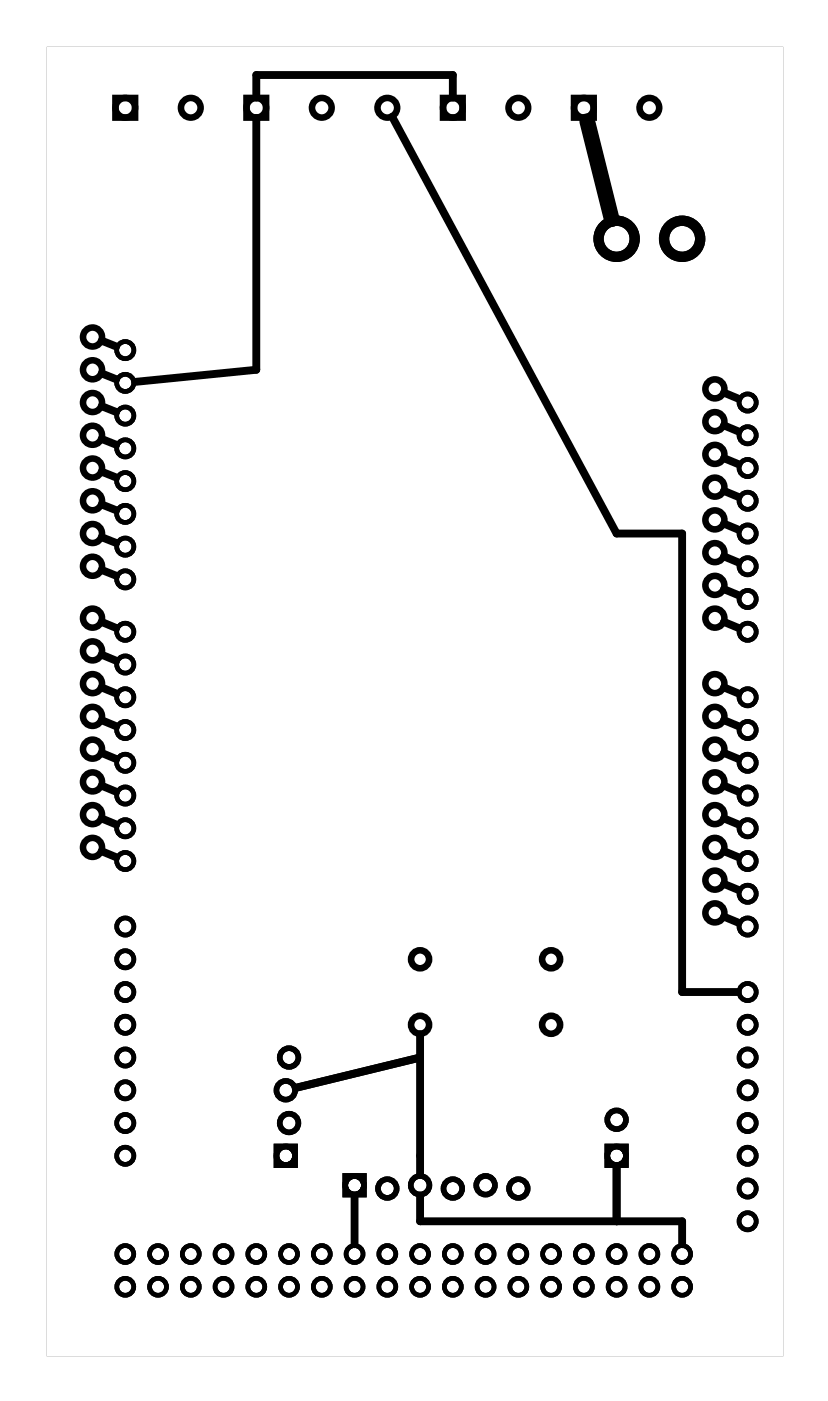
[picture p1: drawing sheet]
<svg xmlns="http://www.w3.org/2000/svg" width="64mm" height="109mm" viewBox="0 0 64 109" stroke-linecap="round" stroke-linejoin="round" font-family="sans-serif">
<g fill="#000">
<path d="M3.6 3.6h57.1v101.6h-57.1zM3.6 3.6v101.6h57.1v-101.6z"/>
<path d="M21.2 88.7h1.9v1.9h-1.9zM21.7 89.6a.51 .51 0 0 0 1 0 .51 .51 0 0 0-1 0z"/>
<path d="M21.2 88.7h1.9v1.9h-1.9zM21.7 89.6a.51 .51 0 0 0 1 0 .51 .51 0 0 0-1 0z"/>
<path d="M26.6 91h1.8v1.9h-1.8zM27 91.9a.51 .51 0 0 0 1 0 .51 .51 0 0 0-1 0z"/>
<path d="M26.6 91h1.8v1.9h-1.8zM27 91.9a.51 .51 0 0 0 1 0 .51 .51 0 0 0-1 0z"/>
<path d="M46.9 88.7h1.9v1.9h-1.9zM47.3 89.6a.51 .51 0 0 0 1 0 .51 .51 0 0 0-1 0z"/>
<path d="M46.9 88.7h1.9v1.9h-1.9zM47.3 89.6a.51 .51 0 0 0 1 0 .51 .51 0 0 0-1 0z"/>
</g>
<g fill="none" stroke="#000" stroke-width=".36">
<circle cx="9.7" cy="29.7" r=".66"/>
<circle cx="9.7" cy="27.2" r=".66"/>
<circle cx="9.7" cy="37.3" r=".66"/>
<circle cx="9.7" cy="39.9" r=".66"/>
<circle cx="9.7" cy="34.8" r=".66"/>
<circle cx="9.7" cy="32.2" r=".66"/>
<circle cx="58" cy="38.8" r=".66"/>
<circle cx="58" cy="31.2" r=".66"/>
<circle cx="58" cy="33.8" r=".66"/>
<circle cx="58" cy="36.3" r=".66"/>
<circle cx="9.7" cy="56.6" r=".66"/>
<circle cx="9.7" cy="51.5" r=".66"/>
<circle cx="9.7" cy="42.4" r=".66"/>
<circle cx="9.7" cy="44.9" r=".66"/>
<circle cx="9.7" cy="54.1" r=".66"/>
<circle cx="9.7" cy="59.2" r=".66"/>
<circle cx="9.7" cy="49" r=".66"/>
<circle cx="58" cy="56.6" r=".66"/>
<circle cx="58" cy="41.4" r=".66"/>
<circle cx="58" cy="59.2" r=".66"/>
<circle cx="58" cy="43.9" r=".66"/>
<circle cx="58" cy="54.1" r=".66"/>
<circle cx="58" cy="49" r=".66"/>
<circle cx="58" cy="46.5" r=".66"/>
<circle cx="9.7" cy="64.2" r=".66"/>
<circle cx="9.7" cy="76.9" r=".66"/>
<circle cx="9.7" cy="79.5" r=".66"/>
<circle cx="9.7" cy="74.4" r=".66"/>
<circle cx="9.7" cy="66.8" r=".66"/>
<circle cx="9.7" cy="61.7" r=".66"/>
<circle cx="9.7" cy="71.9" r=".66"/>
<circle cx="58" cy="71.9" r=".66"/>
<circle cx="58" cy="66.8" r=".66"/>
<circle cx="58" cy="64.2" r=".66"/>
<circle cx="58" cy="76.9" r=".66"/>
<circle cx="58" cy="61.7" r=".66"/>
<circle cx="58" cy="79.5" r=".66"/>
<circle cx="58" cy="69.3" r=".66"/>
<circle cx="9.7" cy="99.8" r=".66"/>
<circle cx="9.7" cy="97.3" r=".66"/>
<circle cx="9.7" cy="89.6" r=".66"/>
<circle cx="9.7" cy="82" r=".66"/>
<circle cx="9.7" cy="87.1" r=".66"/>
<circle cx="9.7" cy="84.6" r=".66"/>
<circle cx="12.3" cy="99.8" r=".66"/>
<circle cx="12.3" cy="97.3" r=".66"/>
<circle cx="14.8" cy="99.8" r=".66"/>
<circle cx="14.8" cy="97.3" r=".66"/>
<circle cx="17.3" cy="99.8" r=".66"/>
<circle cx="17.3" cy="97.3" r=".66"/>
<circle cx="19.9" cy="99.8" r=".66"/>
<circle cx="19.9" cy="97.3" r=".66"/>
<circle cx="22.4" cy="99.8" r=".66"/>
<circle cx="22.4" cy="97.3" r=".66"/>
<circle cx="25" cy="99.8" r=".66"/>
<circle cx="25" cy="97.3" r=".66"/>
<circle cx="27.5" cy="99.8" r=".66"/>
<circle cx="27.5" cy="97.3" r=".66"/>
<circle cx="30" cy="99.8" r=".66"/>
<circle cx="30" cy="97.3" r=".66"/>
<circle cx="32.6" cy="99.8" r=".66"/>
<circle cx="32.6" cy="97.3" r=".66"/>
<circle cx="35.1" cy="97.3" r=".66"/>
<circle cx="35.1" cy="99.8" r=".66"/>
<circle cx="37.7" cy="99.8" r=".66"/>
<circle cx="37.7" cy="97.3" r=".66"/>
<circle cx="40.2" cy="99.8" r=".66"/>
<circle cx="40.2" cy="97.3" r=".66"/>
<circle cx="42.7" cy="99.8" r=".66"/>
<circle cx="42.7" cy="97.3" r=".66"/>
<circle cx="45.3" cy="99.8" r=".66"/>
<circle cx="45.3" cy="97.3" r=".66"/>
<circle cx="47.8" cy="99.8" r=".66"/>
<circle cx="47.8" cy="97.3" r=".66"/>
<circle cx="50.4" cy="99.8" r=".66"/>
<circle cx="50.4" cy="97.3" r=".66"/>
<circle cx="52.9" cy="99.8" r=".66"/>
<circle cx="52.9" cy="97.3" r=".66"/>
<circle cx="58" cy="82" r=".66"/>
<circle cx="58" cy="84.6" r=".66"/>
<circle cx="58" cy="94.7" r=".66"/>
<circle cx="58" cy="89.6" r=".66"/>
<circle cx="58" cy="87.1" r=".66"/>
<circle cx="58" cy="92.2" r=".66"/>
</g>
<g fill="none" stroke="#000" stroke-width=".51">
<path d="M9 7.6h1.5v1.5h-1.5zM19.1 7.6h1.5v1.5h-1.5zM34.4 7.6h1.5v1.5h-1.5zM44.5 7.6h1.5v1.5h-1.5z"/>
<circle cx="9.7" cy="8.4" r=".76"/>
<circle cx="14.8" cy="8.4" r=".76"/>
<circle cx="19.9" cy="8.4" r=".76"/>
<circle cx="25" cy="8.4" r=".76"/>
<circle cx="30" cy="8.4" r=".76"/>
<circle cx="35.1" cy="8.4" r=".76"/>
<circle cx="40.2" cy="8.4" r=".76"/>
<circle cx="45.3" cy="8.4" r=".76"/>
<circle cx="50.4" cy="8.4" r=".76"/>
<circle cx="7.2" cy="33.8" r=".74"/>
<circle cx="7.2" cy="28.7" r=".74"/>
<circle cx="7.2" cy="31.2" r=".74"/>
<circle cx="7.2" cy="26.1" r=".74"/>
<circle cx="7.2" cy="36.3" r=".74"/>
<circle cx="7.2" cy="38.8" r=".74"/>
<circle cx="55.4" cy="32.7" r=".74"/>
<circle cx="55.4" cy="30.2" r=".74"/>
<circle cx="55.4" cy="37.8" r=".74"/>
<circle cx="55.4" cy="35.2" r=".74"/>
<circle cx="7.2" cy="47.9" r=".74"/>
<circle cx="7.2" cy="50.5" r=".74"/>
<circle cx="7.2" cy="55.6" r=".74"/>
<circle cx="7.2" cy="53" r=".74"/>
<circle cx="7.2" cy="58.1" r=".74"/>
<circle cx="7.2" cy="43.9" r=".74"/>
<circle cx="7.2" cy="41.4" r=".74"/>
<circle cx="55.4" cy="55.6" r=".74"/>
<circle cx="55.4" cy="53" r=".74"/>
<circle cx="55.4" cy="58.1" r=".74"/>
<circle cx="55.4" cy="45.4" r=".74"/>
<circle cx="55.4" cy="47.9" r=".74"/>
<circle cx="55.4" cy="40.3" r=".74"/>
<circle cx="55.4" cy="42.9" r=".74"/>
<circle cx="7.2" cy="60.6" r=".74"/>
<circle cx="7.2" cy="65.7" r=".74"/>
<circle cx="7.2" cy="63.2" r=".74"/>
<circle cx="32.6" cy="74.4" r=".7"/>
<circle cx="32.6" cy="79.5" r=".7"/>
<circle cx="42.7" cy="74.4" r=".7"/>
<circle cx="42.7" cy="79.5" r=".7"/>
<circle cx="55.4" cy="60.6" r=".74"/>
<circle cx="55.4" cy="70.8" r=".74"/>
<circle cx="55.4" cy="68.3" r=".74"/>
<circle cx="55.4" cy="63.2" r=".74"/>
<circle cx="55.4" cy="65.7" r=".74"/>
</g>
<g fill="none" stroke="#000" stroke-width=".43">
<circle cx="22.2" cy="84.6" r=".72"/>
<circle cx="22.2" cy="89.6" r=".72"/>
<circle cx="22.4" cy="82" r=".72"/>
<circle cx="22.4" cy="87.1" r=".72"/>
<circle cx="27.5" cy="91.9" r=".72"/>
<circle cx="30" cy="92.2" r=".72"/>
<circle cx="32.6" cy="91.9" r=".72"/>
<circle cx="35.1" cy="92.2" r=".72"/>
<circle cx="37.7" cy="91.9" r=".72"/>
<circle cx="40.2" cy="92.2" r=".72"/>
<circle cx="47.8" cy="89.6" r=".72"/>
<circle cx="47.8" cy="86.8" r=".72"/>
</g>
<g fill="none" stroke="#000" stroke-width=".8" stroke-linecap="butt">
<circle cx="47.8" cy="18.5" r="1.4"/>
<circle cx="52.9" cy="18.5" r="1.4"/>
</g>
<g fill="none" stroke="#000" stroke-width=".61">
<path d="M19.9 9.1v19.6l-9.4 .9M19.9 7.6v-1.8h15.2v1.8M30.4 9.1l17.4 32.3h5.1v35.5h4.3M7.9 26.4l1.1 .5M7.9 29l1.1 .4M7.9 34l1.1 .5M7.9 36.6l1.1 .4M7.9 39.1l1.1 .5M7.9 31.5l1.1 .4M56.1 30.5l1.2 .4M56.1 33l1.2 .5M56.1 35.5l1.2 .5"/>
<path d="M56.1 38.1l1.2 .4M7.9 58.4l1.1 .5M7.9 48.2l1.1 .5M7.9 53.3l1.1 .5M7.9 50.8l1.1 .4M7.9 55.9l1.1 .4M7.9 41.7l1.1 .4M7.9 44.2l1.1 .4M56.1 58.4l1.2 .5M56.1 40.6l1.2 .5M56.1 43.2l1.2 .4M56.1 45.7l1.2 .5"/>
<path d="M56.1 48.2l1.2 .5M56.1 53.3l1.2 .5M56.1 55.9l1.2 .4M7.9 60.9l1.1 .5M7.9 66l1.1 .5M7.9 63.5l1.1 .4M56.1 60.9l1.2 .5M56.1 66l1.2 .5M56.1 71.1l1.2 .5M56.1 63.5l1.2 .4M56.1 68.6l1.2 .4M27.5 92.7v3.8"/>
<path d="M32.6 92.7v2h20.3v1.8M32.6 80.2v10.9M32.6 82l-9.7 2.4M47.8 90.4v4.3"/>
</g>
<path d="M45.5 9.4l1.9 7.6" fill="none" stroke="#000" stroke-width="1.2"/>
</svg>
